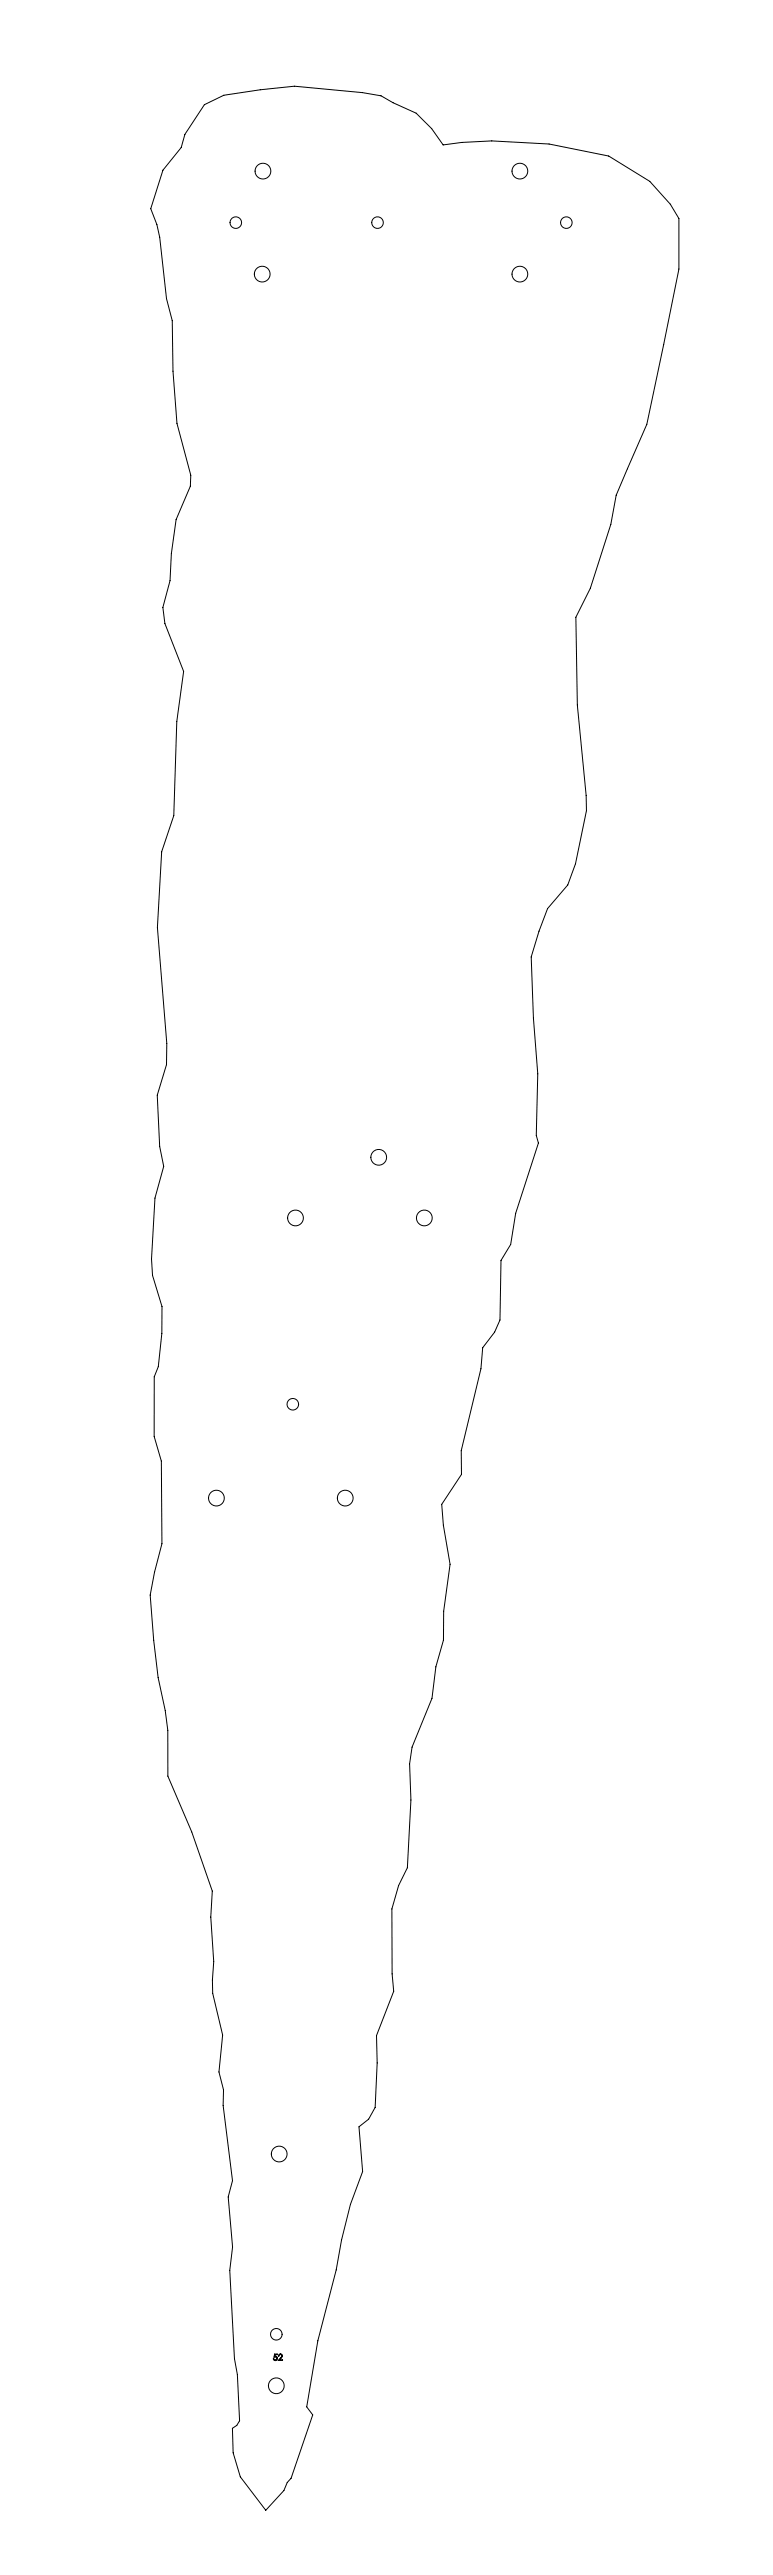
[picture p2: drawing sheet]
<svg xmlns="http://www.w3.org/2000/svg" width="600mm" height="2000mm" viewBox="0 0 600 2000" stroke-linecap="round" stroke-linejoin="round" font-family="sans-serif">
<g fill="none" stroke="#000" stroke-width=".78">
<path d="M159 81l15-7 28-4 27-3 52 5 15 2 9 6 18 8 12 12 9 13 14-2 24-2 44 3 46 9 32 20 16 18 7 11v39l-25 121-24 55-4 22-16 50-11 22 1 69 7 70v12l-8 41-6 16-16 19-7 17-6 20 2 48 3 43-1 48 2 6-18 54-4 25-7 12-1 46-4 10-9 12-2 16-15 64v18l-15 23 1 17 5 30-5 36v23l-6 21-3 24-15 38-2 13 1 28-3 53-7 13-5 19v50l2 14-14 34 1 21-2 35-5 9-7 6 2 35-9 25-7 28-4 23-14 55-9 51 5 7-17 49-3 3-3 6-14 16-19-26-6-19-1-19 4-2 2-4-2-36-2-12-4-69 3-18-4-39 3-12-7-59v-12l-3-14 3-28-8-33v-10l1-14-2-35 1-20-16-46-19-43v-36l-2-15-5-26-4-29-2-35 3-18 6-22-1-64-5-19v-47l3-8 3-25v-21l-8-24v-13l2-47 7-25-3-16-2-39 7-24v-17l-7-90 3-58 10-29 2-73 6-39-15-37-2-12 6-21 1-21 4-26 11-26v-9l-11-40-3-41v-39l-5-17-5-48-2-10-5-12 9-30 15-17 2-11zM213 1828h2v1h-2v1a1.7 1.7 0 0 1 2 1 1.7 1.7 0 0 1-1 2 1.7 1.7 0 0 1-2-1 1.5 1.5 0 0 0 2 1 1.5 1.5 0 0 0 1-1l-1-1h-1zM217 1829a1.7 1.7 0 0 1 2 0 1.7 1.7 0 0 1-1 3l-1 1h2h-3l3-2a1.1 1.1 0 0 0-1-2 1.1 1.1 0 0 0-1 1h-1z"/>
<circle cx="204" cy="133" r="6"/>
<circle cx="404" cy="133" r="6"/>
<circle cx="183" cy="173" r="4"/>
<circle cx="293" cy="173" r="5"/>
<circle cx="440" cy="173" r="5"/>
<circle cx="204" cy="213" r="6"/>
<circle cx="404" cy="213" r="6"/>
<circle cx="294" cy="899" r="6"/>
<circle cx="229" cy="946" r="6"/>
<circle cx="329" cy="946" r="6"/>
<circle cx="227" cy="1091" r="5"/>
<circle cx="168" cy="1164" r="6"/>
<circle cx="268" cy="1164" r="6"/>
<circle cx="217" cy="1673" r="6"/>
<circle cx="214" cy="1813" r="5"/>
<circle cx="214" cy="1853" r="6"/>
</g>
</svg>
